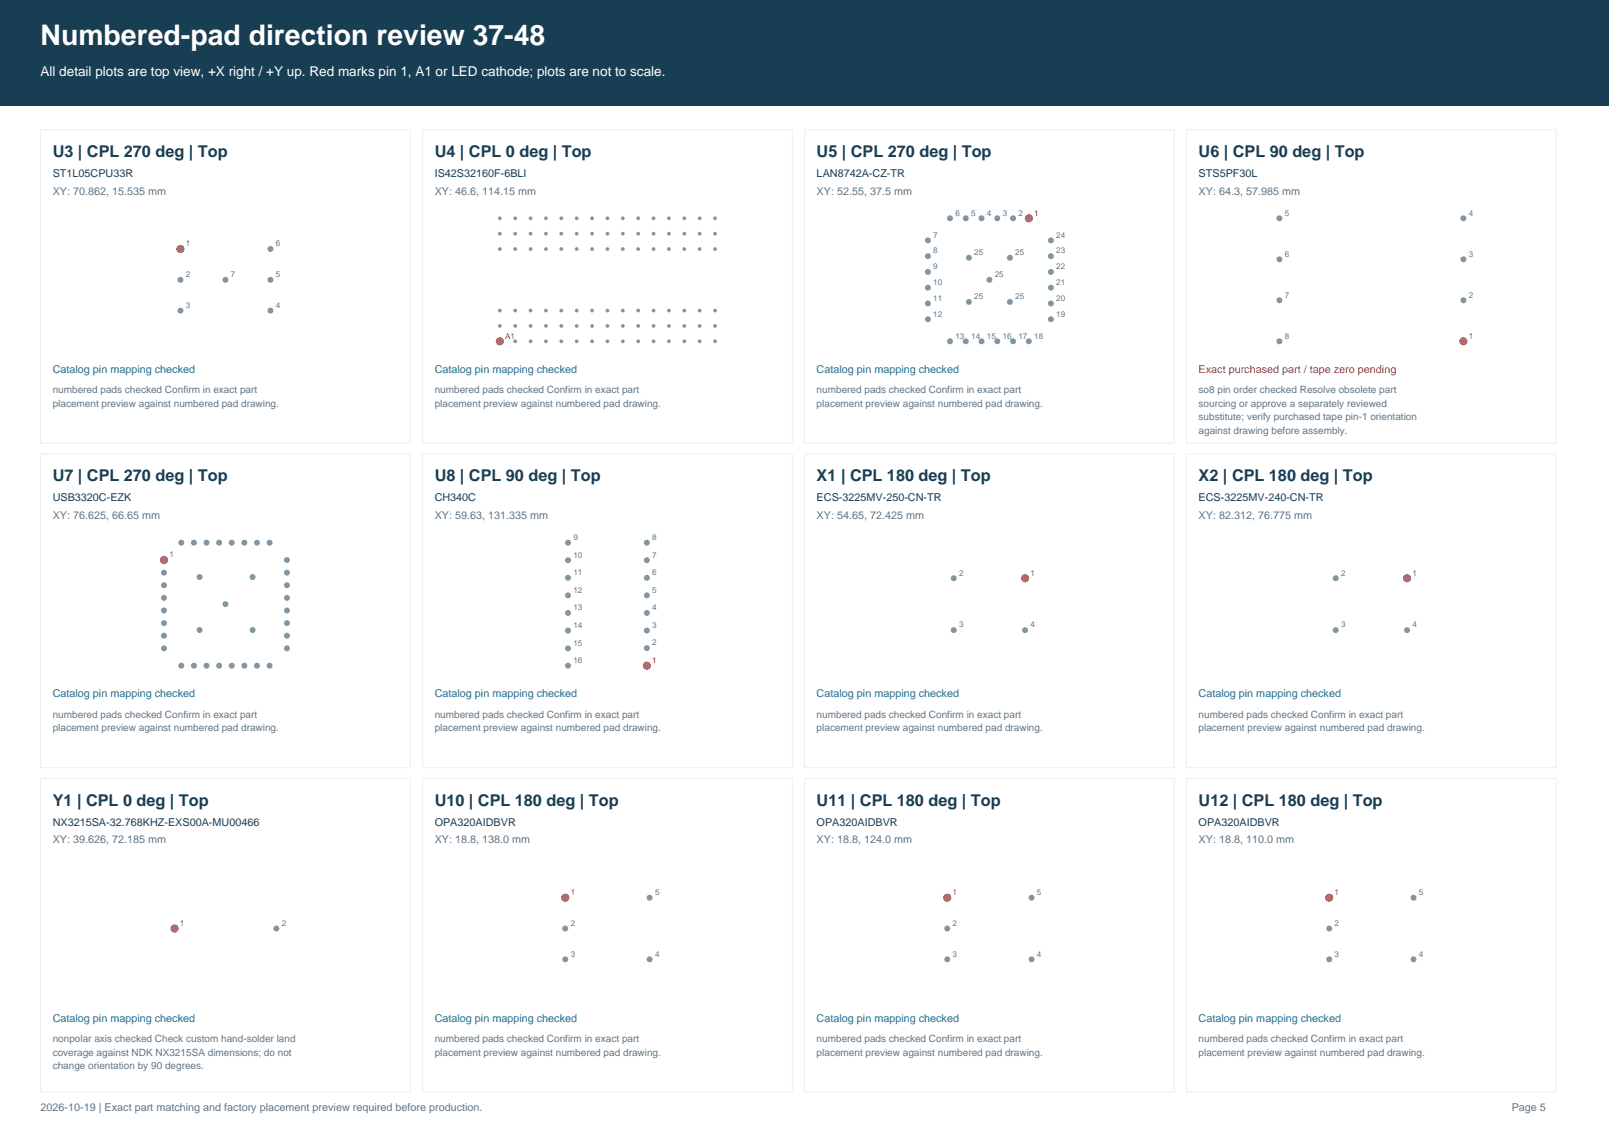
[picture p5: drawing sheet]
<svg xmlns="http://www.w3.org/2000/svg" width="420mm" height="297mm" viewBox="0 0 420 297" stroke-linecap="round" stroke-linejoin="round" font-family="sans-serif">
<defs><g id="words">
<text font-size="7.4" fill="#fff" x="10.6" y="11.6">Numbered-pad direction review 37-48</text>
<g font-size="4.2" fill="#183e54">
<text x="13.8" y="40.9">U3 | CPL 270 deg | Top</text>
<text x="113.5" y="40.9">U4 | CPL 0 deg | Top</text>
<text x="213.2" y="40.9">U5 | CPL 270 deg | Top</text>
<text x="312.9" y="40.9">U6 | CPL 90 deg | Top</text>
<text x="13.8" y="125.6">U7 | CPL 270 deg | Top</text>
<text x="113.5" y="125.6">U8 | CPL 90 deg | Top</text>
<text x="213.2" y="125.6">X1 | CPL 180 deg | Top</text>
<text x="312.9" y="125.6">X2 | CPL 180 deg | Top</text>
<text x="13.8" y="210.2">Y1 | CPL 0 deg | Top</text>
<text x="113.5" y="210.2">U10 | CPL 180 deg | Top</text>
<text x="213.2" y="210.2">U11 | CPL 180 deg | Top</text>
<text x="312.9" y="210.2">U12 | CPL 180 deg | Top</text>
</g>
<text font-size="3.5" fill="#fff" x="10.6" y="19.8">All detail plots are top view, +X right / +Y up. Red marks pin 1, A1 or LED cathode; plots are not to scale.</text>
<g font-size="2.8" fill="#183e54">
<text x="13.8" y="46.2">ST1L05CPU33R</text>
<text x="113.5" y="46.2">IS42S32160F-6BLI</text>
<text x="213.2" y="46.2">LAN8742A-CZ-TR</text>
<text x="312.9" y="46.2">STS5PF30L</text>
<text x="13.8" y="130.9">USB3320C-EZK</text>
<text x="113.5" y="130.9">CH340C</text>
<text x="213.2" y="130.9">ECS-3225MV-250-CN-TR</text>
<text x="312.9" y="130.9">ECS-3225MV-240-CN-TR</text>
<text x="13.8" y="215.5">NX3215SA-32.768KHZ-EXS00A-MU00466</text>
<text x="113.5" y="215.5">OPA320AIDBVR</text>
<text x="213.2" y="215.5">OPA320AIDBVR</text>
<text x="312.9" y="215.5">OPA320AIDBVR</text>
</g>
<g font-size="2.8" fill="#617584">
<text x="13.8" y="50.8">XY: 70.862, 15.535 mm</text>
<text x="113.5" y="50.8">XY: 46.6, 114.15 mm</text>
<text x="213.2" y="50.8">XY: 52.55, 37.5 mm</text>
<text x="312.9" y="50.8">XY: 64.3, 57.985 mm</text>
<text x="13.8" y="135.5">XY: 76.625, 66.65 mm</text>
<text x="113.5" y="135.5">XY: 59.63, 131.335 mm</text>
<text x="213.2" y="135.5">XY: 54.65, 72.425 mm</text>
<text x="312.9" y="135.5">XY: 82.312, 76.775 mm</text>
<text x="13.8" y="220.1">XY: 39.626, 72.185 mm</text>
<text x="113.5" y="220.1">XY: 18.8, 138.0 mm</text>
<text x="213.2" y="220.1">XY: 18.8, 124.0 mm</text>
<text x="312.9" y="220.1">XY: 18.8, 110.0 mm</text>
<text x="10.6" y="289.9">2026-10-19 | Exact part matching and factory placement preview required before production.</text>
<text x="394.6" y="289.9">Page 5</text>
</g>
<g font-size="2.8" fill="#176f98">
<text x="13.8" y="97.4">Catalog pin mapping checked</text>
<text x="113.5" y="97.4">Catalog pin mapping checked</text>
<text x="213.2" y="97.4">Catalog pin mapping checked</text>
<text x="13.8" y="182">Catalog pin mapping checked</text>
<text x="113.5" y="182">Catalog pin mapping checked</text>
<text x="213.2" y="182">Catalog pin mapping checked</text>
<text x="312.9" y="182">Catalog pin mapping checked</text>
<text x="13.8" y="266.7">Catalog pin mapping checked</text>
<text x="113.5" y="266.7">Catalog pin mapping checked</text>
<text x="213.2" y="266.7">Catalog pin mapping checked</text>
<text x="312.9" y="266.7">Catalog pin mapping checked</text>
</g>
<text font-size="2.8" fill="#ce423c" x="312.9" y="97.4">Exact purchased part / tape zero pending</text>
<g font-size="2.6" fill="#617584">
<text x="13.8" y="102.7">numbered pads checked Confirm in exact part</text>
<text x="13.8" y="106.2">placement preview against numbered pad drawing.</text>
<text x="113.5" y="102.7">numbered pads checked Confirm in exact part</text>
<text x="113.5" y="106.2">placement preview against numbered pad drawing.</text>
<text x="213.2" y="102.7">numbered pads checked Confirm in exact part</text>
<text x="213.2" y="106.2">placement preview against numbered pad drawing.</text>
<text x="312.9" y="102.7">so8 pin order checked Resolve obsolete part</text>
<text x="312.9" y="106.2">sourcing or approve a separately reviewed</text>
<text x="312.9" y="109.7">substitute; verify purchased tape pin-1 orientation</text>
<text x="312.9" y="113.2">against drawing before assembly.</text>
<text x="13.8" y="187.3">numbered pads checked Confirm in exact part</text>
<text x="13.8" y="190.8">placement preview against numbered pad drawing.</text>
<text x="113.5" y="187.3">numbered pads checked Confirm in exact part</text>
<text x="113.5" y="190.8">placement preview against numbered pad drawing.</text>
<text x="213.2" y="187.3">numbered pads checked Confirm in exact part</text>
<text x="213.2" y="190.8">placement preview against numbered pad drawing.</text>
<text x="312.9" y="187.3">numbered pads checked Confirm in exact part</text>
<text x="312.9" y="190.8">placement preview against numbered pad drawing.</text>
<text x="13.8" y="272">nonpolar axis checked Check custom hand-solder land</text>
<text x="13.8" y="275.5">coverage against NDK NX3215SA dimensions; do not</text>
<text x="113.5" y="272">numbered pads checked Confirm in exact part</text>
<text x="113.5" y="275.5">placement preview against numbered pad drawing.</text>
<text x="213.2" y="272">numbered pads checked Confirm in exact part</text>
<text x="213.2" y="275.5">placement preview against numbered pad drawing.</text>
<text x="312.9" y="272">numbered pads checked Confirm in exact part</text>
<text x="312.9" y="275.5">placement preview against numbered pad drawing.</text>
<text x="13.8" y="279">change orientation by 90 degrees.</text>
</g>
<g font-size="2.1" fill="#617584">
<text x="249.4" y="56.3">6</text>
<text x="253.5" y="56.3">5</text>
<text x="257.6" y="56.3">4</text>
<text x="261.7" y="56.3">3</text>
<text x="265.9" y="56.3">2</text>
<text x="335.4" y="56.3">5</text>
<text x="383.4" y="56.3">4</text>
<text x="72" y="64.3">6</text>
<text x="243.6" y="62">7</text>
<text x="275.7" y="62">24</text>
<text x="243.6" y="66.1">8</text>
<text x="243.6" y="70.3">9</text>
<text x="254.3" y="66.6">25</text>
<text x="265" y="66.6">25</text>
<text x="275.7" y="70.3">22</text>
<text x="275.7" y="66.1">23</text>
<text x="335.4" y="67">6</text>
<text x="383.4" y="67">3</text>
<text x="48.5" y="72.3">2</text>
<text x="60.3" y="72.3">7</text>
<text x="72" y="72.3">5</text>
<text x="243.6" y="74.4">10</text>
<text x="259.7" y="72.3">25</text>
<text x="275.7" y="74.4">21</text>
<text x="335.4" y="77.7">7</text>
<text x="383.4" y="77.7">2</text>
<text x="48.5" y="80.4">3</text>
<text x="72" y="80.4">4</text>
<text x="243.6" y="78.5">11</text>
<text x="243.6" y="82.6">12</text>
<text x="254.3" y="78.1">25</text>
<text x="265" y="78.1">25</text>
<text x="275.7" y="82.6">19</text>
<text x="275.7" y="78.5">20</text>
<text x="249.4" y="88.4">13</text>
<text x="253.5" y="88.4">14</text>
<text x="257.6" y="88.4">15</text>
<text x="261.7" y="88.4">16</text>
<text x="265.9" y="88.4">17</text>
<text x="270" y="88.4">18</text>
<text x="335.4" y="88.4">8</text>
<text x="149.7" y="140.9">9</text>
<text x="170.3" y="140.9">8</text>
<text x="149.7" y="145.5">10</text>
<text x="170.3" y="145.5">7</text>
<text x="149.7" y="150.1">11</text>
<text x="149.7" y="154.7">12</text>
<text x="170.3" y="154.7">5</text>
<text x="170.3" y="150.1">6</text>
<text x="250.4" y="150.2">2</text>
<text x="350.1" y="150.2">2</text>
<text x="149.7" y="159.3">13</text>
<text x="170.3" y="159.3">4</text>
<text x="149.7" y="163.9">14</text>
<text x="170.3" y="163.9">3</text>
<text x="250.4" y="163.7">3</text>
<text x="269" y="163.7">4</text>
<text x="350.1" y="163.7">3</text>
<text x="368.7" y="163.7">4</text>
<text x="149.7" y="168.5">15</text>
<text x="149.7" y="173">16</text>
<text x="170.3" y="168.4">2</text>
<text x="171" y="233.6">5</text>
<text x="270.7" y="233.6">5</text>
<text x="370.4" y="233.6">5</text>
<text x="73.5" y="241.6">2</text>
<text x="149" y="241.6">2</text>
<text x="248.7" y="241.6">2</text>
<text x="348.4" y="241.6">2</text>
<text x="149" y="249.7">3</text>
<text x="171" y="249.7">4</text>
<text x="248.7" y="249.7">3</text>
<text x="270.7" y="249.7">4</text>
<text x="348.4" y="249.7">3</text>
<text x="370.4" y="249.7">4</text>
</g>
<g font-size="2.1" fill="#ce423c">
<text x="270" y="56.3">1</text>
<text x="48.5" y="64.3">1</text>
<text x="131.9" y="88.4">A1</text>
<text x="383.4" y="88.4">1</text>
<text x="44.2" y="145.4">1</text>
<text x="269" y="150.2">1</text>
<text x="368.7" y="150.2">1</text>
<text x="170.3" y="173">1</text>
<text x="149" y="233.6">1</text>
<text x="248.7" y="233.6">1</text>
<text x="348.4" y="233.6">1</text>
<text x="47" y="241.6">1</text>
</g>
</g></defs>
<path d="M0 0h420v27.5h-420z" fill-rule="evenodd" fill="#183e54"/>
<path d="M10.6 33.9h96.5v81.8h-96.5z" fill="none" stroke="#e9f0f4" stroke-width=".26"/>
<circle cx="47.1" cy="65" r="1.06" fill="#ce423c"/>
<g fill="#8096a2">
<circle cx="47.1" cy="73" r=".78"/>
<circle cx="47.1" cy="81.1" r=".78"/>
<circle cx="70.6" cy="81.1" r=".78"/>
<circle cx="70.6" cy="73" r=".78"/>
<circle cx="70.6" cy="65" r=".78"/>
<circle cx="58.8" cy="73" r=".78"/>
</g>
<path d="M110.3 33.9h96.5v81.8h-96.5z" fill="none" stroke="#e9f0f4" stroke-width=".26"/>
<circle cx="130.5" cy="89.1" r="1.06" fill="#ce423c"/>
<g fill="#8096a2">
<circle cx="130.5" cy="85.1" r=".49"/>
<circle cx="130.5" cy="81.1" r=".49"/>
<circle cx="130.5" cy="65" r=".49"/>
<circle cx="130.5" cy="61" r=".49"/>
<circle cx="130.5" cy="57" r=".49"/>
<circle cx="134.5" cy="89.1" r=".49"/>
<circle cx="134.5" cy="85.1" r=".49"/>
<circle cx="134.5" cy="81.1" r=".49"/>
<circle cx="134.5" cy="65" r=".49"/>
<circle cx="134.5" cy="61" r=".49"/>
<circle cx="134.5" cy="57" r=".49"/>
<circle cx="138.5" cy="89.1" r=".49"/>
<circle cx="138.5" cy="85.1" r=".49"/>
<circle cx="138.5" cy="81.1" r=".49"/>
<circle cx="138.5" cy="65" r=".49"/>
<circle cx="138.5" cy="61" r=".49"/>
<circle cx="138.5" cy="57" r=".49"/>
<circle cx="142.5" cy="89.1" r=".49"/>
<circle cx="142.5" cy="85.1" r=".49"/>
<circle cx="142.5" cy="81.1" r=".49"/>
<circle cx="142.5" cy="65" r=".49"/>
<circle cx="142.5" cy="61" r=".49"/>
<circle cx="142.5" cy="57" r=".49"/>
<circle cx="146.5" cy="89.1" r=".49"/>
<circle cx="146.5" cy="85.1" r=".49"/>
<circle cx="146.5" cy="81.1" r=".49"/>
<circle cx="146.5" cy="65" r=".49"/>
<circle cx="146.5" cy="61" r=".49"/>
<circle cx="146.5" cy="57" r=".49"/>
<circle cx="150.5" cy="89.1" r=".49"/>
<circle cx="150.5" cy="85.1" r=".49"/>
<circle cx="150.5" cy="81.1" r=".49"/>
<circle cx="150.5" cy="65" r=".49"/>
<circle cx="150.5" cy="61" r=".49"/>
<circle cx="150.5" cy="57" r=".49"/>
<circle cx="154.5" cy="89.1" r=".49"/>
<circle cx="154.5" cy="85.1" r=".49"/>
<circle cx="154.5" cy="81.1" r=".49"/>
<circle cx="154.5" cy="65" r=".49"/>
<circle cx="154.5" cy="61" r=".49"/>
<circle cx="154.5" cy="57" r=".49"/>
<circle cx="158.6" cy="89.1" r=".49"/>
<circle cx="158.6" cy="85.1" r=".49"/>
<circle cx="158.6" cy="81.1" r=".49"/>
<circle cx="158.6" cy="65" r=".49"/>
<circle cx="158.6" cy="61" r=".49"/>
<circle cx="158.6" cy="57" r=".49"/>
<circle cx="162.6" cy="89.1" r=".49"/>
<circle cx="162.6" cy="85.1" r=".49"/>
<circle cx="162.6" cy="81.1" r=".49"/>
<circle cx="162.6" cy="65" r=".49"/>
<circle cx="162.6" cy="61" r=".49"/>
<circle cx="162.6" cy="57" r=".49"/>
<circle cx="166.6" cy="89.1" r=".49"/>
<circle cx="166.6" cy="85.1" r=".49"/>
<circle cx="166.6" cy="81.1" r=".49"/>
<circle cx="166.6" cy="65" r=".49"/>
<circle cx="166.6" cy="61" r=".49"/>
<circle cx="166.6" cy="57" r=".49"/>
<circle cx="170.6" cy="89.1" r=".49"/>
<circle cx="170.6" cy="85.1" r=".49"/>
<circle cx="170.6" cy="81.1" r=".49"/>
<circle cx="170.6" cy="65" r=".49"/>
<circle cx="170.6" cy="61" r=".49"/>
<circle cx="170.6" cy="57" r=".49"/>
<circle cx="174.6" cy="89.1" r=".49"/>
<circle cx="174.6" cy="85.1" r=".49"/>
<circle cx="174.6" cy="81.1" r=".49"/>
<circle cx="174.6" cy="65" r=".49"/>
<circle cx="174.6" cy="61" r=".49"/>
<circle cx="174.6" cy="57" r=".49"/>
<circle cx="178.6" cy="89.1" r=".49"/>
<circle cx="178.6" cy="85.1" r=".49"/>
<circle cx="178.6" cy="81.1" r=".49"/>
<circle cx="178.6" cy="65" r=".49"/>
<circle cx="178.6" cy="61" r=".49"/>
<circle cx="178.6" cy="57" r=".49"/>
<circle cx="182.6" cy="89.1" r=".49"/>
<circle cx="182.6" cy="85.1" r=".49"/>
<circle cx="182.6" cy="81.1" r=".49"/>
<circle cx="182.6" cy="65" r=".49"/>
<circle cx="182.6" cy="61" r=".49"/>
<circle cx="182.6" cy="57" r=".49"/>
<circle cx="186.6" cy="89.1" r=".49"/>
<circle cx="186.6" cy="85.1" r=".49"/>
<circle cx="186.6" cy="81.1" r=".49"/>
<circle cx="186.6" cy="65" r=".49"/>
<circle cx="186.6" cy="61" r=".49"/>
<circle cx="186.6" cy="57" r=".49"/>
</g>
<path d="M210 33.9h96.5v81.8h-96.5z" fill="none" stroke="#e9f0f4" stroke-width=".26"/>
<circle cx="268.6" cy="57" r="1.06" fill="#ce423c"/>
<g fill="#8096a2">
<circle cx="264.4" cy="57" r=".78"/>
<circle cx="260.3" cy="57" r=".78"/>
<circle cx="256.2" cy="57" r=".78"/>
<circle cx="252.1" cy="57" r=".78"/>
<circle cx="248" cy="57" r=".78"/>
<circle cx="242.2" cy="62.7" r=".78"/>
<circle cx="242.2" cy="66.9" r=".78"/>
<circle cx="242.2" cy="71" r=".78"/>
<circle cx="242.2" cy="75.1" r=".78"/>
<circle cx="242.2" cy="79.2" r=".78"/>
<circle cx="242.2" cy="83.3" r=".78"/>
<circle cx="248" cy="89.1" r=".78"/>
<circle cx="252.1" cy="89.1" r=".78"/>
<circle cx="256.2" cy="89.1" r=".78"/>
<circle cx="260.3" cy="89.1" r=".78"/>
<circle cx="264.4" cy="89.1" r=".78"/>
<circle cx="268.6" cy="89.1" r=".78"/>
<circle cx="274.3" cy="83.3" r=".78"/>
<circle cx="274.3" cy="79.2" r=".78"/>
<circle cx="274.3" cy="75.1" r=".78"/>
<circle cx="274.3" cy="71" r=".78"/>
<circle cx="274.3" cy="66.9" r=".78"/>
<circle cx="274.3" cy="62.7" r=".78"/>
<circle cx="258.3" cy="73" r=".78"/>
<circle cx="252.9" cy="78.8" r=".78"/>
<circle cx="252.9" cy="67.3" r=".78"/>
<circle cx="263.6" cy="78.8" r=".78"/>
<circle cx="263.6" cy="67.3" r=".78"/>
</g>
<path d="M309.7 33.9h96.5v81.8h-96.5z" fill="none" stroke="#e9f0f4" stroke-width=".26"/>
<circle cx="382" cy="89.1" r="1.06" fill="#ce423c"/>
<g fill="#8096a2">
<circle cx="382" cy="78.4" r=".78"/>
<circle cx="382" cy="67.7" r=".78"/>
<circle cx="382" cy="57" r=".78"/>
<circle cx="334" cy="57" r=".78"/>
<circle cx="334" cy="67.7" r=".78"/>
<circle cx="334" cy="78.4" r=".78"/>
<circle cx="334" cy="89.1" r=".78"/>
</g>
<path d="M10.6 118.5h96.5v81.9h-96.5z" fill="none" stroke="#e9f0f4" stroke-width=".26"/>
<circle cx="42.8" cy="146.2" r="1.06" fill="#ce423c"/>
<g fill="#8096a2">
<circle cx="42.8" cy="149.4" r=".78"/>
<circle cx="42.8" cy="152.7" r=".78"/>
<circle cx="42.8" cy="156" r=".78"/>
<circle cx="42.8" cy="159.3" r=".78"/>
<circle cx="42.8" cy="162.6" r=".78"/>
<circle cx="42.8" cy="165.9" r=".78"/>
<circle cx="42.8" cy="169.2" r=".78"/>
<circle cx="47.3" cy="173.7" r=".78"/>
<circle cx="50.6" cy="173.7" r=".78"/>
<circle cx="53.9" cy="173.7" r=".78"/>
<circle cx="57.2" cy="173.7" r=".78"/>
<circle cx="60.5" cy="173.7" r=".78"/>
<circle cx="63.8" cy="173.7" r=".78"/>
<circle cx="67.1" cy="173.7" r=".78"/>
<circle cx="70.4" cy="173.7" r=".78"/>
<circle cx="74.9" cy="169.2" r=".78"/>
<circle cx="74.9" cy="165.9" r=".78"/>
<circle cx="74.9" cy="162.6" r=".78"/>
<circle cx="74.9" cy="159.3" r=".78"/>
<circle cx="74.9" cy="156" r=".78"/>
<circle cx="74.9" cy="152.7" r=".78"/>
<circle cx="74.9" cy="149.4" r=".78"/>
<circle cx="74.9" cy="146.2" r=".78"/>
<circle cx="70.4" cy="141.6" r=".78"/>
<circle cx="67.1" cy="141.6" r=".78"/>
<circle cx="63.8" cy="141.6" r=".78"/>
<circle cx="60.5" cy="141.6" r=".78"/>
<circle cx="57.2" cy="141.6" r=".78"/>
<circle cx="53.9" cy="141.6" r=".78"/>
<circle cx="50.6" cy="141.6" r=".78"/>
<circle cx="47.3" cy="141.6" r=".78"/>
<circle cx="58.8" cy="157.7" r=".78"/>
<circle cx="52.1" cy="164.4" r=".78"/>
<circle cx="52.1" cy="150.6" r=".78"/>
<circle cx="65.9" cy="164.4" r=".78"/>
<circle cx="65.9" cy="150.6" r=".78"/>
</g>
<path d="M110.3 118.5h96.5v81.9h-96.5z" fill="none" stroke="#e9f0f4" stroke-width=".26"/>
<circle cx="168.8" cy="173.7" r="1.06" fill="#ce423c"/>
<g fill="#8096a2">
<circle cx="168.8" cy="169.1" r=".78"/>
<circle cx="168.8" cy="164.6" r=".78"/>
<circle cx="168.8" cy="160" r=".78"/>
<circle cx="168.8" cy="155.4" r=".78"/>
<circle cx="168.8" cy="150.8" r=".78"/>
<circle cx="168.8" cy="146.2" r=".78"/>
<circle cx="168.8" cy="141.6" r=".78"/>
<circle cx="148.3" cy="141.6" r=".78"/>
<circle cx="148.3" cy="146.2" r=".78"/>
<circle cx="148.3" cy="150.8" r=".78"/>
<circle cx="148.3" cy="155.4" r=".78"/>
<circle cx="148.3" cy="160" r=".78"/>
<circle cx="148.3" cy="164.6" r=".78"/>
<circle cx="148.3" cy="169.2" r=".78"/>
<circle cx="148.3" cy="173.7" r=".78"/>
</g>
<path d="M210 118.5h96.5v81.9h-96.5z" fill="none" stroke="#e9f0f4" stroke-width=".26"/>
<circle cx="267.6" cy="150.9" r="1.06" fill="#ce423c"/>
<g fill="#8096a2">
<circle cx="249" cy="150.9" r=".78"/>
<circle cx="249" cy="164.5" r=".78"/>
<circle cx="267.6" cy="164.5" r=".78"/>
</g>
<path d="M309.7 118.5h96.5v81.9h-96.5z" fill="none" stroke="#e9f0f4" stroke-width=".26"/>
<circle cx="367.3" cy="150.9" r="1.06" fill="#ce423c"/>
<g fill="#8096a2">
<circle cx="348.7" cy="150.9" r=".78"/>
<circle cx="348.7" cy="164.5" r=".78"/>
<circle cx="367.3" cy="164.5" r=".78"/>
</g>
<path d="M10.6 203.2h96.5v81.8h-96.5z" fill="none" stroke="#e9f0f4" stroke-width=".26"/>
<circle cx="45.6" cy="242.3" r="1.06" fill="#ce423c"/>
<circle cx="72.1" cy="242.3" r=".78" fill="#8096a2"/>
<path d="M110.3 203.2h96.5v81.8h-96.5z" fill="none" stroke="#e9f0f4" stroke-width=".26"/>
<circle cx="147.6" cy="234.3" r="1.06" fill="#ce423c"/>
<g fill="#8096a2">
<circle cx="147.6" cy="242.3" r=".78"/>
<circle cx="147.6" cy="250.4" r=".78"/>
<circle cx="169.6" cy="250.4" r=".78"/>
<circle cx="169.6" cy="234.3" r=".78"/>
</g>
<path d="M210 203.2h96.5v81.8h-96.5z" fill="none" stroke="#e9f0f4" stroke-width=".26"/>
<circle cx="247.3" cy="234.3" r="1.06" fill="#ce423c"/>
<g fill="#8096a2">
<circle cx="247.3" cy="242.3" r=".78"/>
<circle cx="247.3" cy="250.4" r=".78"/>
<circle cx="269.3" cy="250.4" r=".78"/>
<circle cx="269.3" cy="234.3" r=".78"/>
</g>
<path d="M309.7 203.2h96.5v81.8h-96.5z" fill="none" stroke="#e9f0f4" stroke-width=".26"/>
<circle cx="347" cy="234.3" r="1.06" fill="#ce423c"/>
<g fill="#8096a2">
<circle cx="347" cy="242.3" r=".78"/>
<circle cx="347" cy="250.4" r=".78"/>
<circle cx="369" cy="250.4" r=".78"/>
<circle cx="369" cy="234.3" r=".78"/>
</g>
<use href="#words"/>
</svg>
